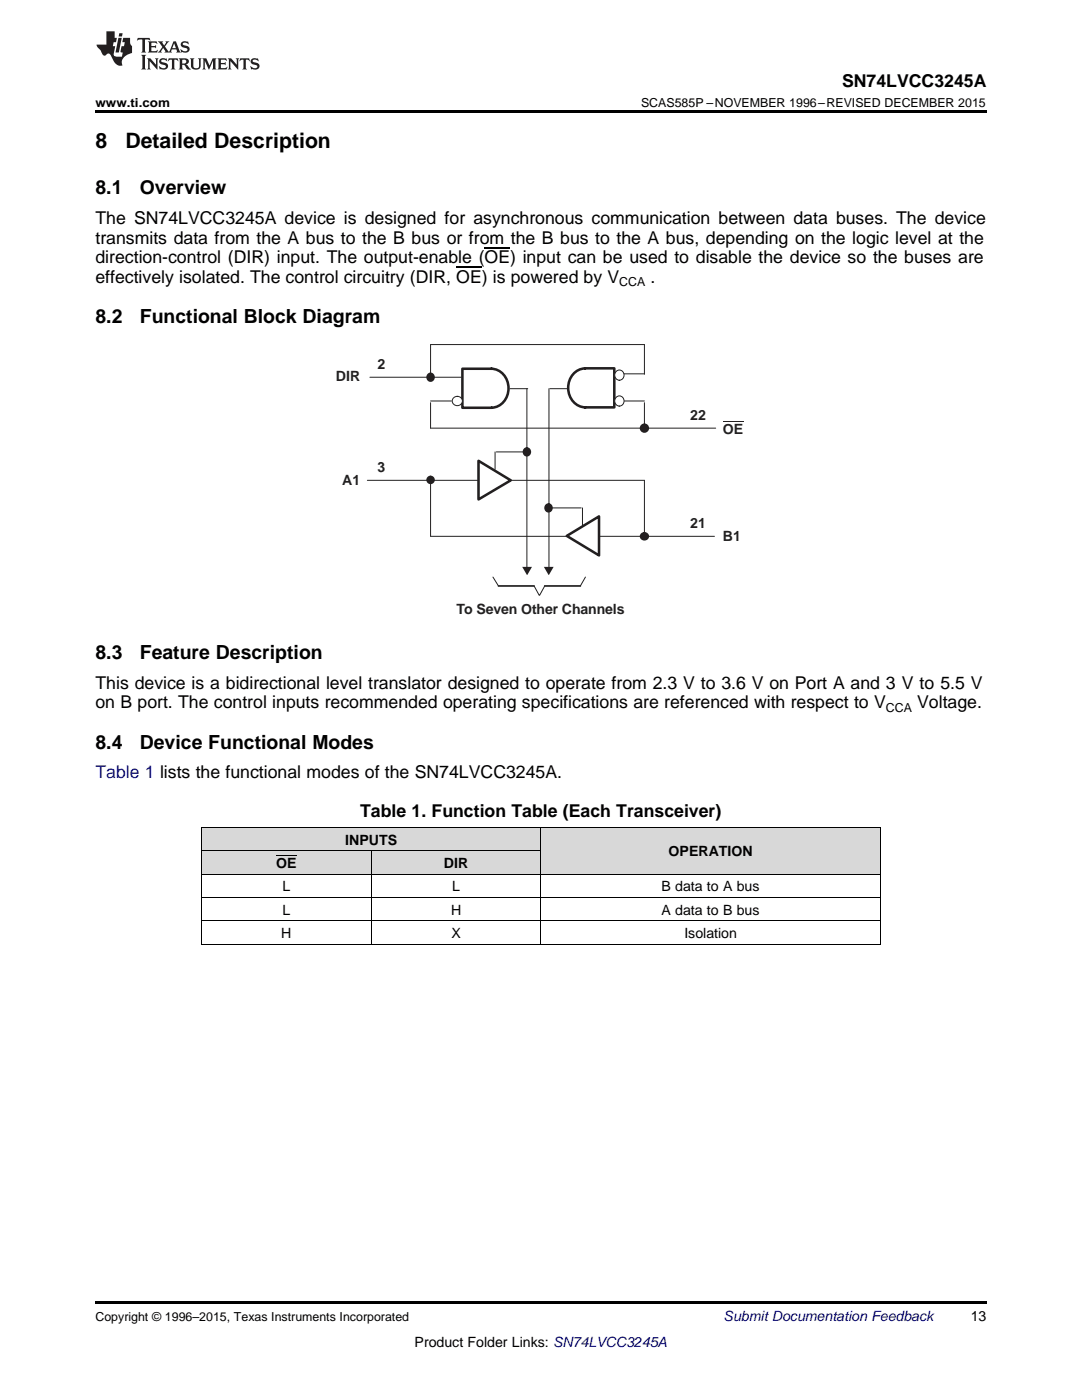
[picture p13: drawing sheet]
<svg xmlns="http://www.w3.org/2000/svg" width="216mm" height="279mm" viewBox="0 0 216 279" stroke-linecap="round" stroke-linejoin="round" font-family="sans-serif">
<defs><g id="words">
<g font-size="4.2">
<text x="19" y="29.6">8</text>
<text x="25" y="29.6">Detailed Description</text>
</g>
<g font-size="3.9">
<text x="19" y="38.8">8.1</text>
<text x="27.9" y="38.8">Overview</text>
<text x="19" y="64.5">8.2</text>
<text x="27.9" y="64.5">Functional Block Diagram</text>
<text x="19" y="131.5">8.3</text>
<text x="27.9" y="131.5">Feature Description</text>
<text x="19" y="149.4">8.4</text>
<text x="27.9" y="149.4">Device Functional Modes</text>
</g>
<g font-size="3.5">
<text x="168" y="17.3">SN74LVCC3245A</text>
<text x="19" y="44.8">The SN74LVCC3245A device is designed for asynchronous communication between data buses. The device</text>
<text x="19" y="48.6">transmits data from the A bus to the B bus or from the B bus to the A bus, depending on the logic level at the</text>
<text x="19" y="52.5">direction-control (DIR) input. The output-enable (OE) input can be used to disable the device so the buses are</text>
<text x="19" y="56.4">effectively isolated. The control circuitry (DIR, OE) is powered by V</text>
<text x="129.8" y="56.4">.</text>
<text x="19" y="137.4">This device is a bidirectional level translator designed to operate from 2.3 V to 3.6 V on Port A and 3 V to 5.5 V</text>
<text x="19" y="141.3">on B port. The control inputs recommended operating specifications are referenced with respect to V</text>
<text x="183" y="141.3">Voltage.</text>
<text x="71.9" y="163.1">Table 1. Function Table (Each Transceiver)</text>
</g>
<text font-size="3.5" fill="#00f" x="19" y="155.4">Table 1 lists the functional modes of the SN74LVCC3245A.</text>
<g font-size="2.8" fill="#231f20">
<text x="67" y="76.1">DIR</text>
<text x="75.3" y="73.6">2</text>
<text x="137.7" y="83.8">22</text>
<text x="144.3" y="86.5">OE</text>
<text x="75.3" y="94.3">3</text>
<text x="68.3" y="96.7">A1</text>
<text x="137.7" y="105.4">21</text>
<text x="144.3" y="107.9">B1</text>
<text x="91.1" y="122.5">To Seven Other Channels</text>
</g>
<g font-size="2.8">
<text x="55.1" y="173.2">OE</text>
<text x="68.9" y="168.6">INPUTS</text>
<text x="88.6" y="173.2">DIR</text>
<text x="133.4" y="170.9">OPERATION</text>
<text x="56.3" y="177.9">L</text>
<text x="90.2" y="177.9">L</text>
<text x="132" y="177.9">B data to A bus</text>
<text x="56.3" y="182.6">L</text>
<text x="90" y="182.6">H</text>
<text x="132" y="182.6">A data to B bus</text>
<text x="56.1" y="187.2">H</text>
<text x="90.1" y="187.2">X</text>
<text x="136.6" y="187.2">Isolation</text>
<text x="193.7" y="263.6">13</text>
<text x="82.7" y="268.9">Product Folder Links: SN74LVCC3245A</text>
</g>
<text font-size="2.8" fill="#0000c8" x="144.4" y="263.6">Submit Documentation Feedback</text>
<g font-size="2.5">
<text x="19" y="21.4">www.ti.com</text>
<text x="127.9" y="21.4">SCAS585P –NOVEMBER 1996–REVISED DECEMBER 2015</text>
<text x="123.5" y="57.1">CCA</text>
<text x="176.8" y="142">CCA</text>
<text x="19" y="263.6">Copyright © 1996–2015, Texas Instruments Incorporated</text>
</g>
</g></defs>
<g fill="#d8d8d8">
<path d="M40.2 169.9h33.9v4.6h-33.9z"/>
<path d="M74.1 169.9h33.8v4.6h-33.8z"/>
<path d="M107.9 165.2h67.8v9.3h-67.8z"/>
<path d="M40.2 165.2h33.9v4.7h-33.9z"/>
<path d="M74.1 165.2h33.8v4.7h-33.8z"/>
</g>
<path d="M40.2 188.5h.1zM107.8 188.5h.1zM175.6 188.5h.1zM19 259.7h177.8v.5h-177.8z" fill="#000"/>
<path d="M40.2 179.1h135.5M40.2 174.5h135.5M40.2 169.8h67.7M40.2 165.2h135.5M40.3 165.2v23.3M74 169.8v18.7M107.9 165.2v23.3M175.6 165.2v23.3M40.2 188.4h135.5M40.2 183.8h135.5" fill="none" stroke="#000" stroke-width=".2"/>
<circle cx="85.9" cy="75.2" r=".72" fill="#231f20"/>
<circle cx="85.9" cy="75.2" r=".72" fill="none" stroke="#231f20" stroke-width=".34"/>
<circle cx="85.9" cy="75.3" r=".17" fill="#231f20"/>
<path d="M104.2 113.1h2l-1 1.6z" fill-rule="evenodd" fill="#231f20"/>
<path d="M73.8 75.3h18.2M101.7 77.6h3.6M105.1 77.6v36.1M109.5 77.6v35.5M109.7 77.6h3.7M123.3 74.6h5.3M128.6 74.7v-5.9h-42.7v6.5M85.9 80h4.2M85.9 80.4v5h56.9M124.6 80h4" fill="none" stroke="#231f20" stroke-width=".2"/>
<circle cx="128.6" cy="85.4" r=".76" fill="#231f20"/>
<circle cx="128.6" cy="85.4" r=".76" fill="none" stroke="#231f20" stroke-width=".34"/>
<circle cx="128.6" cy="85.4" r=".17" fill="#231f20"/>
<path d="M73.3 95.9h55.3M85.9 95.6v11.4h56.7M98.8 90.2v3.5M99 90.2h6M128.6 80.4v4.7" fill="none" stroke="#231f20" stroke-width=".2"/>
<circle cx="85.9" cy="95.8" r=".68" fill="#231f20"/>
<circle cx="85.9" cy="95.8" r=".68" fill="none" stroke="#231f20" stroke-width=".34"/>
<circle cx="85.9" cy="95.9" r=".17" fill="#231f20"/>
<path d="M128.6 95.9v11.1" fill="none" stroke="#231f20" stroke-width=".2"/>
<circle cx="128.6" cy="107.1" r=".72" fill="#231f20"/>
<circle cx="128.6" cy="107.1" r=".72" fill="none" stroke="#231f20" stroke-width=".34"/>
<circle cx="128.6" cy="107" r=".17" fill="#231f20"/>
<circle cx="105.1" cy="90.1" r=".72" fill="#231f20"/>
<circle cx="105.1" cy="90.1" r=".72" fill="none" stroke="#231f20" stroke-width=".34"/>
<circle cx="105.1" cy="90.2" r=".17" fill="#231f20"/>
<path d="M108.5 113.1h2l-1 1.6z" fill-rule="evenodd" fill="#231f20"/>
<path d="M144.3 84.2h4M98.4 115.2l1.1 1.7M106.6 116.9l1 1.9 1.1-1.9M116.8 115.2l-1 1.7" fill="none" stroke="#231f20" stroke-width=".2"/>
<path d="M99.5 116.9h7.1M108.7 116.9h7.1" fill="none" stroke="#231f20" stroke-width=".34"/>
<path d="M98 73.6a4 4 0 0 1 3.4 2.9 4 4 0 0 1-1.4 4.2l-1.2 .6-.7 .1h-5.8v-7.8h5.8" fill="none" stroke="#231f20" stroke-width=".51"/>
<circle cx="91.3" cy="80.1" r=".97" fill="#fff"/>
<g fill="none" stroke="#231f20" stroke-width=".2">
<path d="M123.6 80h.1"/>
<circle cx="91.3" cy="80.1" r=".97"/>
</g>
<path d="M116.7 81.3h5.9v-7.8h-5.9a4 4 0 0 0-3.3 3 4 4 0 0 0 1.5 4.1l1.2 .6 .7 .1" fill="none" stroke="#231f20" stroke-width=".51"/>
<circle cx="123.5" cy="80.1" r=".98" fill="#fff"/>
<g fill="none" stroke="#231f20" stroke-width=".2">
<path d="M123.6 74.9h.1"/>
<circle cx="123.5" cy="80.1" r=".98"/>
</g>
<circle cx="123.5" cy="74.9" r=".98" fill="#fff"/>
<circle cx="123.5" cy="74.9" r=".98" fill="none" stroke="#231f20" stroke-width=".2"/>
<path d="M113.1 107l6.4-3.9v7.7z" fill="#fff"/>
<path d="M113.1 107l6.4-3.9v7.7z" fill="none" stroke="#231f20" stroke-width=".51"/>
<path d="M95.5 92l6.4 3.9-6.4 3.8z" fill="#fff"/>
<path d="M95.5 92l6.4 3.9-6.4 3.8z" fill="none" stroke="#231f20" stroke-width=".51"/>
<path d="M110 101.4h6M116.2 101.4v3.4" fill="none" stroke="#231f20" stroke-width=".2"/>
<circle cx="109.5" cy="101.3" r=".72" fill="#231f20"/>
<circle cx="109.5" cy="101.3" r=".72" fill="none" stroke="#231f20" stroke-width=".34"/>
<circle cx="109.5" cy="101.4" r=".17" fill="#231f20"/>
<path d="M19 22h177.8v.5h-177.8z" fill="#000"/>
<g fill="#231f20">
<path d="M27.5 7.6l-.1 .5 .4-.2h.6v.1v2.1l-.2 .4h1l-.3-.4v-2.1l.1-.1h.5l.5 .2-.2-.5zM29.5 8.3l.2 .3v1.5l-.2 .4h1.8l.2-.6a1.04 1.04 0 0 1-1.3 .2v-.7h.6l.3 .2v-.6l-.3 .2h-.6v-.6l.8-.1 .4 .3-.2-.5zM31.5 8.3l.9 1.1-.9 1.1h.8l-.2-.2 .5-.7 .4 .7-.2 .2h1.5l-.1-.2 .1-.4h.9l.1 .4-.2 .2h1l-.3-.3-.7-1.9h-.5l-.9 2-.8-1 .9-1h-.8l.1 .3-.3 .5-.4-.6 .2-.2zM34.7 8.6l.4 1h-.7zM36.3 8.4a.63 .63 0 0 0-.2 .7 .63 .63 0 0 0 .6 .4l.6 .2 .1 .2a.75 .75 0 0 1-.7 .4 .75 .75 0 0 1-.6-.5l.1 .7 .1-.1a1.11 1.11 0 0 0 1.5-.6 1.13 1.13 0 0 0-1.2-.8l-.1-.4a1.04 1.04 0 0 1 1.2 .2l-.2-.5-.1 .1-.5-.2zM28.2 10.9l.2 .4v2.2l-.2 .4h1l-.3-.4v-2.2l.3-.4zM29.3 11.6l.3 .4v1.5l-.3 .4h.8l-.2-.4v-1.3l1.5 1.7v-1.9l.2-.4h-.7l.2 .4v.9l-1.1-1.3zM32 11.8a.62 .62 0 0 0-.2 .7 .62 .62 0 0 0 .6 .4l.6 .1 .1 .3a.76 .76 0 0 1-.7 .3 .76 .76 0 0 1-.6-.4l.1 .7 .1-.1a1.11 1.11 0 0 0 1.5-.6 1.13 1.13 0 0 0-1.2-.8l-.1-.4a1.04 1.04 0 0 1 1.2 .2l-.2-.6-.1 .1-.5-.1zM33.7 11.6l-.2 .6a.61 .61 0 0 1 .8-.3v1.6l-.2 .4h.9l-.2-.4v-1.6a.63 .63 0 0 1 .8 .3l-.2-.6zM35.6 11.6l.3 .4v1.5l-.3 .4h1l-.2-.2v-.8l.5 .2a.76 .76 0 0 0 1.2 .7l-1-1a.58 .58 0 0 0 .6-.5 .58 .58 0 0 0-.5-.6zM36.4 11.9h.1a.45 .45 0 0 1 .5 .1 .45 .45 0 0 1 .1 .5l-.7 .2zM37.9 11.6l.2 .2a2.17 2.17 0 0 0 .3 1.9 .99 .99 0 0 0 1.6-.6v-1.1l.2-.4h-.7l.2 .2a1.92 1.92 0 0 1-.2 1.8 .6 .6 0 0 1-.9-.5v-1.1l.2-.4zM40.4 11.6l.2 .4v1.5l-.2 .4h.7l-.2-.4v-1.4l.8 1.8 .8-1.8v1.4l-.2 .4h.9l-.2-.4v-1.5l.2-.4h-.8l-.6 1.5-.6-1.5zM43.4 11.6l.2 .4v1.5l-.2 .4h1.8l.2-.6a1.04 1.04 0 0 1-1.3 .1v-.6h.5l.4 .2v-.6l-.4 .2h-.5v-.7h.8l.3 .3-.1-.6zM45.5 11.6l.2 .4v1.5l-.2 .4h.7l-.2-.4v-1.3l1.5 1.7v-1.9l.2-.4h-.7l.2 .4v.9l-1.1-1.3zM47.9 11.6l-.1 .6a.61 .61 0 0 1 .8-.3v1.6l-.3 .4h1l-.3-.4 .1-1.6a.63 .63 0 0 1 .7 .3l-.1-.6zM50.2 11.8a.62 .62 0 0 0-.2 .7 .62 .62 0 0 0 .6 .4l.6 .1 .2 .3a.76 .76 0 0 1-.8 .3 .76 .76 0 0 1-.6-.4l.1 .7 .2-.1a1.11 1.11 0 0 0 1.5-.6 1.13 1.13 0 0 0-1.3-.8l-.1-.4a1.04 1.04 0 0 1 1.2 .2l-.1-.6-.2 .1-.5-.1z"/>
<path d="M21.2 6.3v2.6h-1.9l.1 .4 .7 .9a.91 .91 0 0 0 1 .8 .56 .56 0 0 1 .5-.3 .56 .56 0 0 1 .5 .3l.4 .8a1.53 1.53 0 0 0 1.9 1.2 1.54 1.54 0 0 1 1-2.1l.9-.3v-1.4a1.52 1.52 0 0 1-.3-1.6h-1.4l-.2 .8h.5l-.2 .8h-.4l-.2 1v.2l.4 .1-.2 .8a1.93 1.93 0 0 1-1.6-.3l.3-1.8h-.5l.2-.8h.4l.2-.8h-.4v-1.3zM23.6 7.6l-.6 2.9h.7l.6-2.9zM23.8 6.6l-.1 .7h.6l.2-.7z"/>
</g>
<path d="M55.1 170.8h4.1" fill="none" stroke="#000" stroke-width=".2"/>
<path d="M91.1 53.3h5M96.7 49.4h5.1" fill="none" stroke="#000" stroke-width=".25"/>
<use href="#words"/>
</svg>
